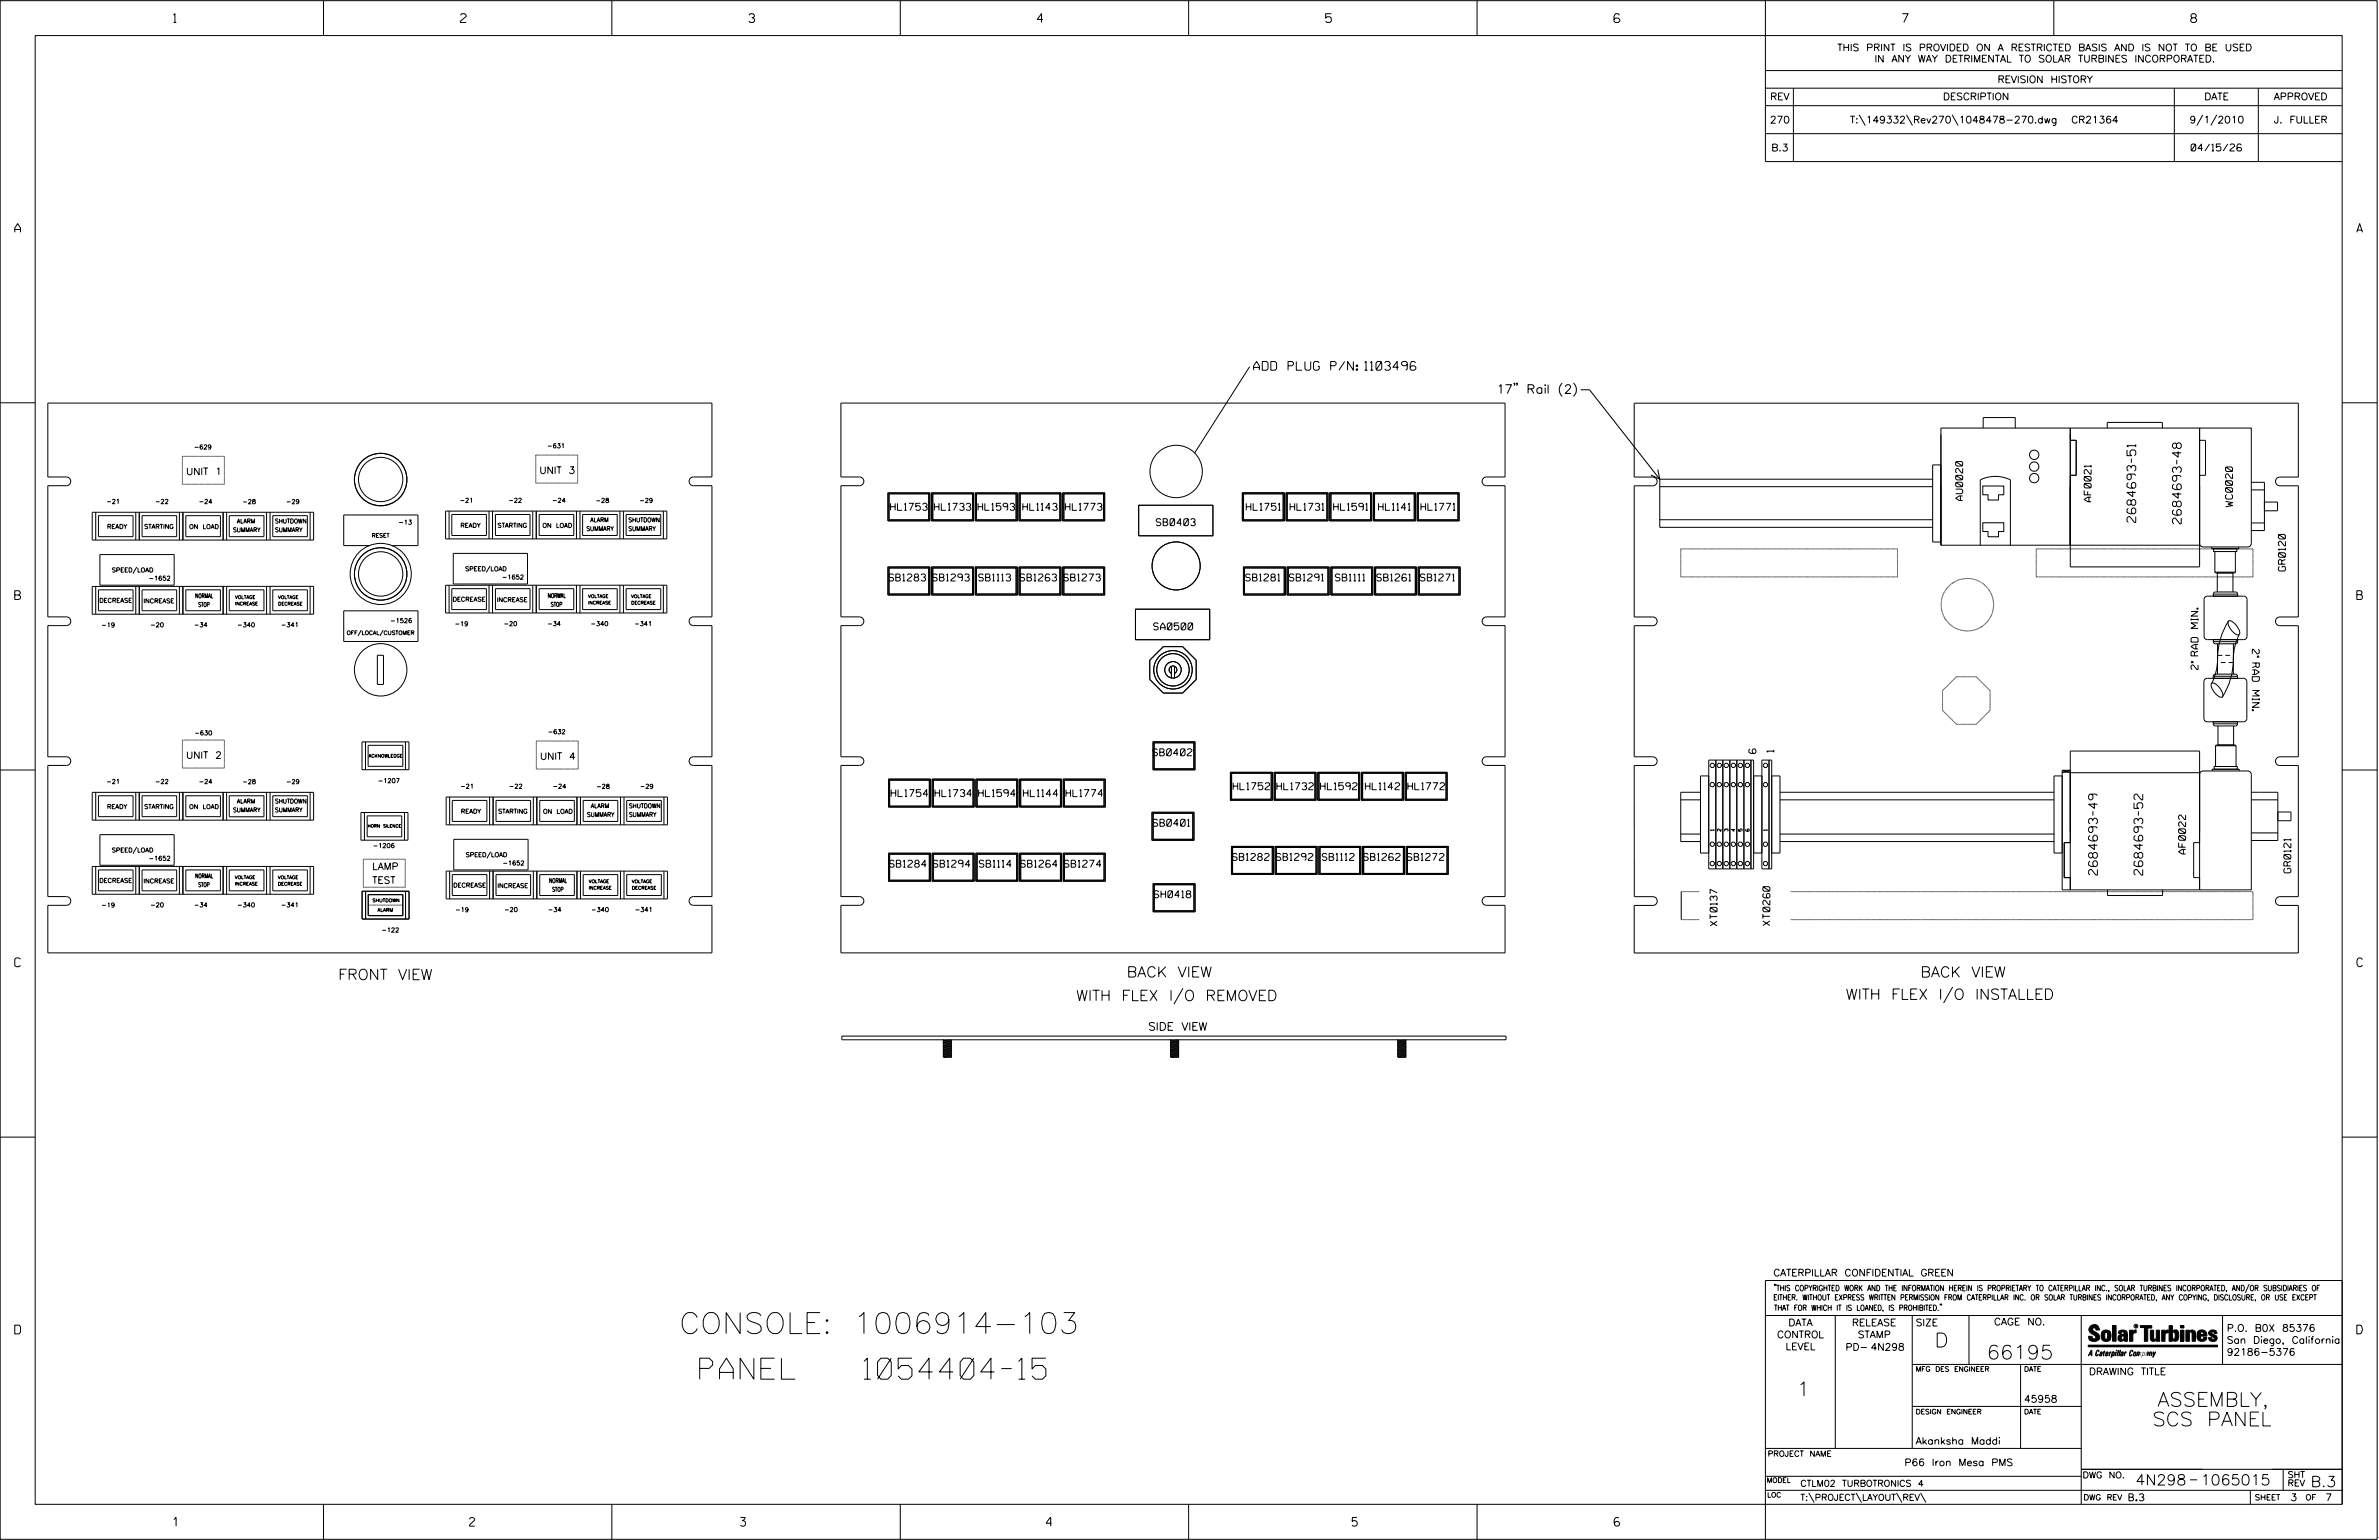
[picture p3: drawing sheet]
<svg xmlns="http://www.w3.org/2000/svg" width="864mm" height="559mm" viewBox="0 0 864 559" stroke-linecap="round" stroke-linejoin="round" font-family="sans-serif">
<defs><g id="words">
<g font-size="7.6">
<text x="246.6" y="483.9">CONSOLE: 1006914-103</text>
<text x="254" y="500.4">PANEL</text>
<text x="311.9" y="500.4">1054404-15</text>
</g>
<g font-size="5.1">
<text x="702.3" y="488.8">D</text>
<text x="721.2" y="493.2">66195</text>
<text x="652.2" y="506.5">1</text>
<text x="783.2" y="510.3">ASSEMBLY,</text>
<text x="781.4" y="517.4">SCS PANEL</text>
</g>
<g font-size="3.8">
<text x="122.8" y="355.5">FRONT VIEW</text>
<text x="409" y="354.6">BACK VIEW</text>
<text x="697.2" y="354.6">BACK VIEW</text>
<text x="390.6" y="363.1">WITH FLEX I/O REMOVED</text>
<text x="670" y="362.7">WITH FLEX I/O INSTALLED</text>
<text x="775.2" y="538.9">4N298</text>
<text x="798.8" y="538.9">1065015</text>
<text x="838.8" y="539.5">B.3</text>
</g>
<g font-size="3.2">
<text x="63" y="8.2">1</text>
<text x="167.2" y="8.2">2</text>
<text x="271.8" y="8.2">3</text>
<text x="376.5" y="8.2">4</text>
<text x="481.2" y="8.2">5</text>
<text x="690.6" y="8.2">7</text>
<text x="795.3" y="8.2">8</text>
<text x="5.4" y="84.3">A</text>
<text x="855.5" y="84.3">A</text>
<text x="455.1" y="134.3">ADD PLUG P/N: 1103496</text>
<text x="544.1" y="142.8">17&quot; Rail (2)</text>
<text x="775.3" y="189.5" transform="rotate(-90 775.3 189.5)">2684693-51</text>
<text x="791.8" y="190.1" transform="rotate(-90 791.8 190.1)">2684693-48</text>
<text x="5.4" y="217.5">B</text>
<text x="855.6" y="217.5">B</text>
<text x="761.4" y="317.6" transform="rotate(-90 761.4 317.6)">2684693-49</text>
<text x="777.8" y="317.6" transform="rotate(-90 777.8 317.6)">2684693-52</text>
<text x="5.4" y="350.8">C</text>
<text x="855.6" y="350.8">C</text>
<text x="5.4" y="484">D</text>
<text x="855.6" y="484">D</text>
<text x="62.8" y="553.8">1</text>
<text x="170.4" y="553.8">2</text>
<text x="268.8" y="553.8">3</text>
<text x="379.8" y="553.8">4</text>
<text x="490.8" y="553.8">5</text>
<text x="585.9" y="553.8">6</text>
</g>
<text font-size="2.9" x="416.8" y="373.9">SIDE VIEW</text>
<g font-size="2.5">
<text x="666.9" y="18.5">THIS PRINT IS PROVIDED ON A RESTRICTED BASIS AND IS NOT TO BE USED</text>
<text x="680.5" y="22.6">IN ANY WAY DETRIMENTAL TO SOLAR TURBINES INCORPORATED.</text>
<text x="725.1" y="30">REVISION HISTORY</text>
<text x="642.6" y="36.3">REV</text>
<text x="705.3" y="36.3">DESCRIPTION</text>
<text x="800.2" y="36.3">DATE</text>
<text x="825.4" y="36.3">APPROVED</text>
<text x="642.5" y="44.7">270</text>
<text x="671.5" y="44.7">T:\149332\Rev270\1048478-270.dwg</text>
<text x="749.9" y="44.7">CR21364</text>
<text x="794.8" y="44.7">9/1/2010</text>
<text x="825.5" y="44.7">J. FULLER</text>
<text x="643" y="54.8">B.3</text>
<text x="795.4" y="54.8">04/15/26</text>
<text x="67.5" y="172.3">UNIT 1</text>
<text x="195.8" y="171.9">UNIT 3</text>
<text x="323.3" y="185.2">HL1753</text>
<text x="339.2" y="185.2">HL1733</text>
<text x="355" y="185.2">HL1593</text>
<text x="371.3" y="185.2">HL1143</text>
<text x="386.7" y="185.2">HL1773</text>
<text x="452.4" y="185.2">HL1751</text>
<text x="468.3" y="185.2">HL1731</text>
<text x="484.1" y="185.2">HL1591</text>
<text x="500.4" y="185.2">HL1141</text>
<text x="515.8" y="185.2">HL1771</text>
<text x="712.5" y="181.6" transform="rotate(-90 712.5 181.6)">AU0020</text>
<text x="759.1" y="182.1" transform="rotate(-90 759.1 182.1)">AF0021</text>
<text x="810.4" y="183.9" transform="rotate(-90 810.4 183.9)">WC0020</text>
<text x="419.7" y="190.8">SB0403</text>
<text x="829.6" y="207.2" transform="rotate(-90 829.6 207.2)">GR0120</text>
<text x="322.7" y="210.8">SB1283</text>
<text x="338.6" y="210.8">SB1293</text>
<text x="355.3" y="210.8">SB1113</text>
<text x="370.3" y="210.8">SB1263</text>
<text x="386.2" y="210.8">SB1273</text>
<text x="452.2" y="210.8">SB1281</text>
<text x="468" y="210.8">SB1291</text>
<text x="484.8" y="210.8">SB1111</text>
<text x="499.8" y="210.8">SB1261</text>
<text x="515.6" y="210.8">SB1271</text>
<text x="418.8" y="228.6">SA0500</text>
<text x="817.6" y="235.6" transform="rotate(90 817.6 235.6)">2&quot; RAD MIN.</text>
<text x="797.9" y="243" transform="rotate(-90 797.9 243)">2&quot; RAD MIN.</text>
<text x="67.5" y="275.3">UNIT 2</text>
<text x="196" y="275.6">UNIT 4</text>
<text x="418.5" y="274.2">SB0402</text>
<text x="637.4" y="273.4" transform="rotate(-90 637.4 273.4)">6</text>
<text x="643.9" y="273" transform="rotate(-90 643.9 273)">1</text>
<text x="447.6" y="286.6">HL1752</text>
<text x="463.5" y="286.6">HL1732</text>
<text x="479.3" y="286.6">HL1592</text>
<text x="495.6" y="286.6">HL1142</text>
<text x="511.1" y="286.6">HL1772</text>
<text x="323.5" y="289.1">HL1754</text>
<text x="339.4" y="289.1">HL1734</text>
<text x="355.2" y="289.1">HL1594</text>
<text x="371.5" y="289.1">HL1144</text>
<text x="387" y="289.1">HL1774</text>
<text x="418.6" y="299.8">SB0401</text>
<text x="793.4" y="309.9" transform="rotate(-90 793.4 309.9)">AF0022</text>
<text x="135.1" y="315.6">LAMP</text>
<text x="322.9" y="314.7">SB1284</text>
<text x="338.8" y="314.7">SB1294</text>
<text x="355.5" y="314.7">SB1114</text>
<text x="370.5" y="314.7">SB1264</text>
<text x="386.4" y="314.7">SB1274</text>
<text x="447.4" y="312.2">SB1282</text>
<text x="463.3" y="312.2">SB1292</text>
<text x="480" y="312.2">SB1112</text>
<text x="495" y="312.2">SB1262</text>
<text x="510.9" y="312.2">SB1272</text>
<text x="831.6" y="316.7" transform="rotate(-90 831.6 316.7)">GR0121</text>
<text x="135.1" y="320.6">TEST</text>
<text x="419" y="325.7">SH0418</text>
<text x="623.3" y="335.9" transform="rotate(-90 623.3 335.9)">XT0137</text>
<text x="642.5" y="335.8" transform="rotate(-90 642.5 335.8)">XT0260</text>
<text x="643.8" y="463">CATERPILLAR CONFIDENTIAL GREEN</text>
<text x="645.1" y="485.5">CONTROL</text>
<text x="649.2" y="481.1">DATA</text>
<text x="672.3" y="481.1">RELEASE</text>
<text x="674.4" y="485.5">STAMP</text>
<text x="695.4" y="481.1">SIZE</text>
<text x="723.8" y="480.8">CAGE NO.</text>
<text x="808.4" y="483.1">P.O. B0X 85376</text>
<text x="648.2" y="489.8">LEVEL</text>
<text x="669.9" y="490">PD- 4N298</text>
<text x="808.4" y="487.5">San Diego, California</text>
<text x="808.4" y="491.8">92186-5376</text>
<text x="758.3" y="498.9">DRAWING TITLE</text>
<text x="734.8" y="508.9">45958</text>
<text x="695.4" y="524.1">Akanksha Maddi</text>
<text x="691.4" y="531.9">P66 Iron Mesa PMS</text>
<text x="772.8" y="544.6">B.3</text>
<text x="831.4" y="544.6">3</text>
<text x="844.1" y="544.6">7</text>
</g>
<g font-size="2.3">
<text x="653.5" y="539.4">CTLM02 TURBOTRONICS 4</text>
<text x="756" y="536.3">DWG NO.</text>
<text x="830.4" y="539.3">REV</text>
<text x="830.4" y="536.2">SHT</text>
<text x="653.5" y="544.5">T:\PROJECT\LAYOUT\REV\</text>
</g>
<g font-size="2">
<text x="643.8" y="468.4">&quot;THIS COPYRIGHTED WORK AND THE INFORMATION HEREIN IS PROPRIETARY TO CATERPILLAR INC., SOLAR TURBINES INCORPORATED, AND/OR SUBSIDIARIES OF</text>
<text x="643.8" y="471.8">EITHER. WITHOUT EXPRESS WRITTEN PERMISSION FROM CATERPILLAR INC. OR SOLAR TURBINES INCORPORATED, ANY COPYING, DISCLOSURE, OR USE EXCEPT</text>
<text x="644" y="475.6">THAT FOR WHICH IT IS LOANED, IS PROHIBITED.&quot;</text>
<text x="641.7" y="528.5">PROJECT NAME</text>
<text x="756.3" y="544.3">DWG REV</text>
<text x="818.5" y="544.3">SHEET</text>
<text x="836.9" y="544.3">OF</text>
</g>
<g font-size="1.8">
<text x="695.4" y="497.6">MFG DES ENGINEER</text>
<text x="734.8" y="497.6">DATE</text>
<text x="695.4" y="513.1">DESIGN ENGINEER</text>
<text x="734.8" y="513.1">DATE</text>
<text x="641.3" y="538">MODEL</text>
<text x="641.5" y="543.3">LOC</text>
</g>
<g font-size="1.6">
<text x="70.4" y="163">-629</text>
<text x="198.6" y="162.6">-631</text>
<text x="38.6" y="182.8">-21</text>
<text x="56.3" y="182.8">-22</text>
<text x="72.1" y="182.8">-24</text>
<text x="87.9" y="182.8">-28</text>
<text x="103.8" y="182.8">-29</text>
<text x="166.9" y="182.3">-21</text>
<text x="184.5" y="182.3">-22</text>
<text x="200.4" y="182.3">-24</text>
<text x="216.2" y="182.4">-28</text>
<text x="232.1" y="182.4">-29</text>
<text x="38.9" y="191.9">READY</text>
<text x="52.3" y="191.9">STARTING</text>
<text x="68.6" y="191.9">ON LOAD</text>
<text x="85.1" y="189.9">ALARM</text>
<text x="99.8" y="189.9">SHUTDOWN</text>
<text x="144.6" y="190.3">-13</text>
<text x="167.1" y="191.4">READY</text>
<text x="180.6" y="191.4">STARTING</text>
<text x="196.9" y="191.4">ON LOAD</text>
<text x="213.3" y="189.5">ALARM</text>
<text x="228.1" y="189.4">SHUTDOWN</text>
<text x="84.6" y="193">SUMMARY</text>
<text x="99.8" y="193">SUMMARY</text>
<text x="212.8" y="192.6">SUMMARY</text>
<text x="228.1" y="192.6">SUMMARY</text>
<text x="40.6" y="207.6">SPEED/LOAD</text>
<text x="168.8" y="207.2">SPEED/LOAD</text>
<text x="53.9" y="210.6">-1652</text>
<text x="182.2" y="210.2">-1652</text>
<text x="36" y="218.7">DECREASE</text>
<text x="52.1" y="218.8">INCREASE</text>
<text x="70.8" y="217">NORMAL</text>
<text x="71.3" y="220.2">STOP</text>
<text x="164.3" y="218.2">DECREASE</text>
<text x="180.4" y="218.4">INCREASE</text>
<text x="198.8" y="216.9">NORMAL</text>
<text x="199.3" y="220.1">STOP</text>
<text x="36.8" y="227.6">-19</text>
<text x="54.5" y="227.5">-20</text>
<text x="70.4" y="227.5">-34</text>
<text x="86.1" y="227.5">-340</text>
<text x="102" y="227.5">-341</text>
<text x="141.6" y="226">-1526</text>
<text x="165" y="227.1">-19</text>
<text x="182.8" y="227.1">-20</text>
<text x="198.7" y="227.1">-34</text>
<text x="214.4" y="227.1">-340</text>
<text x="230.2" y="227.1">-341</text>
<text x="70.6" y="266.7">-630</text>
<text x="198.8" y="266.3">-632</text>
<text x="38.6" y="284.4">-21</text>
<text x="56.3" y="284.4">-22</text>
<text x="72.1" y="284.4">-24</text>
<text x="87.9" y="284.4">-28</text>
<text x="103.8" y="284.4">-29</text>
<text x="137.1" y="284.1">-1207</text>
<text x="167.1" y="286.1">-21</text>
<text x="184.7" y="286.1">-22</text>
<text x="200.6" y="286.1">-24</text>
<text x="216.4" y="286.1">-28</text>
<text x="232.3" y="286.1">-29</text>
<text x="38.9" y="293.5">READY</text>
<text x="52.3" y="293.5">STARTING</text>
<text x="68.6" y="293.5">ON LOAD</text>
<text x="85.1" y="291.5">ALARM</text>
<text x="99.8" y="291.5">SHUTDOWN</text>
<text x="213.5" y="293.2">ALARM</text>
<text x="228.3" y="293.2">SHUTDOWN</text>
<text x="84.6" y="294.7">SUMMARY</text>
<text x="99.8" y="294.7">SUMMARY</text>
<text x="167.3" y="295.2">READY</text>
<text x="180.8" y="295.2">STARTING</text>
<text x="197.1" y="295.2">ON LOAD</text>
<text x="213" y="296.4">SUMMARY</text>
<text x="228.3" y="296.4">SUMMARY</text>
<text x="40.6" y="309.2">SPEED/LOAD</text>
<text x="135.3" y="307.6">-1206</text>
<text x="169" y="310.9">SPEED/LOAD</text>
<text x="53.9" y="312.2">-1652</text>
<text x="182.4" y="313.9">-1652</text>
<text x="36" y="320.3">DECREASE</text>
<text x="52.1" y="320.5">INCREASE</text>
<text x="70.8" y="318.6">NORMAL</text>
<text x="71.3" y="321.8">STOP</text>
<text x="164.5" y="322">DECREASE</text>
<text x="180.6" y="322.2">INCREASE</text>
<text x="199.3" y="320.3">NORMAL</text>
<text x="199.8" y="323.5">STOP</text>
<text x="36.8" y="329.2">-19</text>
<text x="54.5" y="329.1">-20</text>
<text x="70.4" y="329.1">-34</text>
<text x="86.1" y="329.1">-340</text>
<text x="102" y="329.1">-341</text>
<text x="165.2" y="330.9">-19</text>
<text x="183" y="330.8">-20</text>
<text x="198.9" y="330.8">-34</text>
<text x="214.6" y="330.8">-340</text>
<text x="230.4" y="330.8">-341</text>
<text x="138.4" y="338.2">-122</text>
</g>
<g font-size="1.4">
<text x="135" y="195">RESET</text>
<text x="125.9" y="230.3">OFF/LOCAL/CUSTOMER</text>
</g>
<g font-size="1.3">
<text x="622.2" y="301.4" transform="rotate(-90 622.2 301.4)">1</text>
<text x="624.8" y="301.6" transform="rotate(-90 624.8 301.6)">2</text>
<text x="627.3" y="301.6" transform="rotate(-90 627.3 301.6)">3</text>
<text x="629.9" y="301.6" transform="rotate(-90 629.9 301.6)">4</text>
<text x="632.4" y="301.6" transform="rotate(-90 632.4 301.6)">5</text>
<text x="635" y="301.6" transform="rotate(-90 635 301.6)">6</text>
<text x="641.5" y="301.4" transform="rotate(-90 641.5 301.4)">1</text>
</g>
<g font-size="1.2">
<text x="85.3" y="219.6">INCREASE</text>
<text x="85.3" y="217.3">VOLTAGE</text>
<text x="101" y="219.7">DECREASE</text>
<text x="101" y="217.3">VOLTAGE</text>
<text x="213.5" y="219.3">INCREASE</text>
<text x="213.5" y="216.9">VOLTAGE</text>
<text x="229.1" y="219.3">DECREASE</text>
<text x="229.1" y="216.9">VOLTAGE</text>
<text x="133.8" y="274.9">ACKNOWLEDGE</text>
<text x="85.3" y="321.3">INCREASE</text>
<text x="85.3" y="318.9">VOLTAGE</text>
<text x="100.9" y="321.3">DECREASE</text>
<text x="100.9" y="318.9">VOLTAGE</text>
<text x="213.7" y="322.8">INCREASE</text>
<text x="213.7" y="320.4">VOLTAGE</text>
<text x="229.4" y="322.8">DECREASE</text>
<text x="229.4" y="320.4">VOLTAGE</text>
<text x="135.2" y="327.3">SHUTDOWN</text>
<text x="137" y="330.8">ALARM</text>
</g>
<text font-size="1.1" x="133.4" y="300.2">HORN SILENCE</text>
<text font-size=".9" x="775.1" y="481.7">R</text>
</g></defs>
<g fill="none" stroke="#000" stroke-width=".36">
<path d="M.1 .2h862.8v558.4h-862.8zM12.8 12.9h837.4v533h-837.4zM117.4 .2v12.7M222.1 .2v12.7M326.8 .2v12.7M431.5 .2v12.7M536.2 .2v12.7M587.9 5.5l-.5-.5h-1l-.5 1v1.7l.5 .4h1l.6-.4v-.6l-.6-.5h-1l-.5 .5M640.9 .2v58.4h209.3M745.6 .2v12.7M640.9 25.6h209.3M640.9 32h209.3"/>
<path d="M640.9 38.3h209.3M651 32v26.6M789.3 32v26.6M819.8 32v26.6M640.9 48.5h209.3M674.9 41.7l2.2 3.8M692.1 41.7l2.1 3.8M708.6 41.7l2.2 3.8M799.6 41.7l-2.1 3.8M804.7 41.7l-2.2 3.8M453.6 133l-19.9 31.4M.1 146.2h12.7"/>
<path d="M17.4 146.3h241v26.8h-6.7a1.59 1.59 0 0 0-1.5 1.6 1.59 1.59 0 0 0 1.5 1.5h6.7v47.6h-6.7a1.59 1.59 0 0 0-1.5 1.6 1.59 1.59 0 0 0 1.5 1.6h6.7v47.6h-6.7a1.57 1.57 0 0 0-1.5 1.6 1.57 1.57 0 0 0 1.5 1.5h6.7v47.6h-6.7a1.59 1.59 0 0 0-1.5 1.6 1.59 1.59 0 0 0 1.5 1.6h6.7v17.3h-241v-17.3h6.7a1.59 1.59 0 0 0 1.6-1.6 1.59 1.59 0 0 0-1.6-1.6h-6.7v-47.6h6.7a1.57 1.57 0 0 0 1.6-1.5 1.57 1.57 0 0 0-1.6-1.6h-6.7v-47.6h6.7a1.59 1.59 0 0 0 1.6-1.6 1.59 1.59 0 0 0-1.6-1.6h-6.7v-47.6h6.7a1.59 1.59 0 0 0 1.6-1.5 1.59 1.59 0 0 0-1.6-1.6h-6.7zM305.3 146.3h241v26.8h-6.7a1.59 1.59 0 0 0-1.6 1.6 1.59 1.59 0 0 0 1.6 1.5h6.7v47.6h-6.7a1.59 1.59 0 0 0-1.6 1.6 1.59 1.59 0 0 0 1.6 1.6h6.7v47.6h-6.7a1.57 1.57 0 0 0-1.6 1.6 1.57 1.57 0 0 0 1.6 1.5h6.7v47.6h-6.7a1.59 1.59 0 0 0-1.6 1.6 1.59 1.59 0 0 0 1.6 1.6h6.7v17.3h-241v-17.3h6.7a1.59 1.59 0 0 0 1.6-1.6 1.59 1.59 0 0 0-1.6-1.6h-6.7v-47.6h6.7a1.57 1.57 0 0 0 1.6-1.5 1.57 1.57 0 0 0-1.6-1.6h-6.7v-47.6h6.7a1.59 1.59 0 0 0 1.6-1.6 1.59 1.59 0 0 0-1.6-1.6h-6.7v-47.6h6.7a1.59 1.59 0 0 0 1.6-1.5 1.59 1.59 0 0 0-1.6-1.6h-6.7zM593.2 146.3h241.1v26.8h-6.7a1.59 1.59 0 0 0-1.6 1.6 1.59 1.59 0 0 0 1.6 1.6h6.7v47.6h-6.7a1.59 1.59 0 0 0-1.6 1.6 1.59 1.59 0 0 0 1.6 1.5h6.7v47.6h-6.7a1.59 1.59 0 0 0-1.6 1.6 1.59 1.59 0 0 0 1.6 1.6h6.7v47.6h-6.7a1.59 1.59 0 0 0-1.6 1.6 1.59 1.59 0 0 0 1.6 1.5h6.7v17.3h-241.1v-17.3h6.8a1.59 1.59 0 0 0 1.6-1.5 1.59 1.59 0 0 0-1.6-1.6h-6.7l-.1-47.6h6.8a1.59 1.59 0 0 0 1.6-1.6 1.59 1.59 0 0 0-1.6-1.6h-6.8v-47.6h6.8a1.59 1.59 0 0 0 1.6-1.5 1.59 1.59 0 0 0-1.6-1.6h-6.8v-47.6h6.8a1.59 1.59 0 0 0 1.6-1.6 1.59 1.59 0 0 0-1.6-1.6h-6.8zM719.9 155.3v-3.8h11.7v3.8M751.5 155.3v50.4h47v-50.4h-93.9v42.5h93.9M751.5 159.8h2.2v12.7h-2.2M765 155.3v-2h20v2M798.5 159.8h2.1v12.7h-2.1M798.5 155.3h18.7v41.9l-.2 .8-.6 .4-16.7 .1-.7-.3-.5-.6zM850.2 146.2h12.7M66.2 165.6h15.3v10.1h-15.3zM81.4 165.7h.1"/>
<path d="M81.4 166h.1M81.4 166.2h.1M81.4 166.4h.1M81.4 166.5h.1M81.4 166.9h.1M81.4 167h.1M81.4 167.2h.1M81.4 167.5h.1M81.4 167.7h.1M81.4 167.9h.1M81.4 168.2h.1M81.4 168.4h.1"/>
<path d="M81.4 168.5v.1M81.4 169.1h.1M81.4 169.2h.1M81.4 169.4h.1M81.4 169.7h.1M81.4 169.9h.1M81.4 170.1h.1M81.4 170.4h.1M81.4 170.6h.1M81.4 170.7h.1M81.4 171.1h.1M81.4 171.2h.1"/>
<path d="M81.4 171.4h.1M81.4 171.6h.1M81.4 171.9h.1M81.4 172.1h.1M81.4 172.2v.1M81.4 172.6h.1M81.4 172.8h.1M81.4 172.9h.1M81.4 173.3h.1M81.4 173.4h.1M81.4 173.6h.1M81.4 173.9h.1"/>
<path d="M81.4 174.1h.1M81.4 174.3h.1M81.4 174.4h.1M81.4 174.8h.1M81.4 174.9h.1M81.4 175.1h.1M81.4 175.4v.1M81.4 175.6h.1M194.5 165.1h15.2v10.2h-15.2zM322.3 178.9h15.2v10.1h-15.2zM322.7 179.2h14.4v9.4h-14.4zM338.2 178.9h15.2v10.1h-15.2z"/>
<path d="M338.6 179.2h14.4v9.4h-14.4zM354 178.9h15.3v10.1h-15.3zM354.5 179.2h14.4v9.4h-14.4zM369.9 178.9h15.2v10.1h-15.2zM370.3 179.2h14.4v9.4h-14.4zM385.8 178.9h15.2v10.1h-15.2zM386.2 179.2h14.4v9.4h-14.4zM451 178.8h15.2v10.2h-15.2zM451.4 179.2h14.4v9.4h-14.4zM466.9 178.8h15.2v10.2h-15.2zM467.3 179.2h14.4v9.4h-14.4zM482.7 178.8h15.2v10.2h-15.2z"/>
<path d="M483.1 179.2h14.4v9.4h-14.4zM498.6 178.8h15.2v10.2h-15.2zM499 179.2h14.4v9.4h-14.4zM514.5 178.8h15.2v10.2h-15.2zM514.8 179.2h14.5v9.4h-14.5zM602.5 176.6h99.1M701.6 173.9h-99.1v17.4h99.1M704.6 168.7h-3v28h3M719.8 176.4h7.6v3.1h-1.9v1.9h-3.8v-1.9h-1.9zM817.2 177.8h4.8M817.2 175h4.8v17.5h-4.8M33.5 185.9h80.3v10.1h-80.3z"/>
<path d="M34.7 185.9v10.1M35.7 187.1h12.6v7.6h-12.6zM49.3 185.9v10.1M50.6 185.9v10.1M51.6 187.1h12.5v7.6h-12.5zM65.1 185.9v10.1M66.4 185.9v10.1M67.5 187.1h12.5v7.6h-12.5zM81 185.9v10.1M82.3 185.9v10.1M83.2 187.1h12.6v7.6h-12.6zM96.8 185.9v10.1"/>
<path d="M98 185.9v10.1M99 187.1h12.6v7.6h-12.6zM112.6 185.9v10.1M134.1 198h-9.3v-11.1h26.9v11.1h-9.4M161.7 185.5h80.4v10h-80.4zM163 185.5v10M164 186.7h12.6v7.6h-12.6zM177.5 185.5v10M178.8 185.5v10M179.8 186.7h12.6v7.6h-12.6zM193.4 185.5v10M194.7 185.5v10"/>
<path d="M195.7 186.7h12.6v7.6h-12.6zM209.3 185.5v10M210.5 185.5v10M211.5 186.7h12.5v7.6h-12.5zM225 185.5v10M226.3 185.5v10M227.3 186.7h12.6v7.6h-12.6zM240.8 185.5v10M413.3 183.3h27v11.1h-27zM602.5 188.6h99.1M610.1 199.2h78.7v10.1h-78.7zM718.9 197.8v-23.7a12.4 12.4 0 0 1 10.9 0v23.7"/>
<path d="M719.8 189.7h7.6v3.2h-1.9v1.9h-3.8v-1.9h-1.9zM739.2 199.2h78.6v10.1h-78.6zM802.9 198.5v.6h9.8v-.6M803.6 199.1h8.4v1h-8.4zM817.2 189.8h4.8M822 182.2h4.8v3.1h-4.8M33.5 212.8h80.3v10l-80.3 .1zM34.7 212.8v10.1M35.7 214h12.6v7.6h-12.6zM36.3 201.2h26.9v11.1h-26.9zM49.3 212.8v10.1M49.6 205.7l-1.3 2.4"/>
<path d="M50.6 212.8v10.1M51.6 214h12.5v7.6h-12.5zM65.1 212.8v10.1M66.4 212.8v10.1M67.5 214h12.5v7.6h-12.5zM81 212.8v10.1M82.3 212.8v10.1M83.2 214h12.6v7.6h-12.6zM96.8 212.8v10.1M98 212.8v10.1M99 214h12.6v7.6h-12.6zM112.6 212.8v10.1"/>
<path d="M161.7 212.4l80.4-.1v10.1h-80.4zM163 212.4v10M164 213.6h12.6v7.6h-12.6zM164.5 200.8h27v11.1h-27zM177.5 212.4v10M177.9 205.3l-1.4 2.4M178.8 212.4v10M179.8 213.6h12.6v7.6h-12.6zM193.4 212.4v10M194.7 212.4v10M195.7 213.6h12.6v7.6h-12.6zM209.3 212.4v10.1"/>
<path d="M210.5 212.4v10.1M211.5 213.6h12.5v7.6h-12.5zM225 212.4v10.1M226.3 212.4v10M227.3 213.6h12.6v7.6h-12.6zM240.8 212.4v10M322.3 205.7h15.2v10.2h-15.2zM322.7 206.1h14.4v9.4h-14.4zM338.2 205.7h15.2v10.2h-15.2zM338.6 206.1h14.4v9.4h-14.4zM354 205.7h15.3v10.2h-15.3zM354.5 206.1h14.4v9.4h-14.4z"/>
<path d="M369.9 205.7h15.2v10.2h-15.2zM370.3 206.1h14.4v9.4h-14.4zM385.8 205.7h15.2v10.2h-15.2zM386.2 206.1h14.4v9.4h-14.4zM451.4 205.7h15.2v10.2h-15.2zM451.8 206.1h14.4v9.4h-14.4zM467.2 205.7h15.3v10.2h-15.3zM467.6 206.1h14.5v9.4h-14.5zM483.1 205.7h15.2v10.2h-15.2zM483.5 206.1h14.4v9.4h-14.4zM499 205.7h15.2v10.2h-15.2zM499.4 206.1h14.4v9.4h-14.4z"/>
<path d="M514.8 205.7h15.2v10.2h-15.2zM515.2 206.1h14.4v9.4h-14.4zM704.6 219.3v.1M704.6 219.8l.1 .1M704.6 219v.2M704.6 219.4v.3M704.6 219.4h.1M704.6 219.6h.1M704.6 219.2h.1M704.7 219.9h.1M704.7 218.9h.1M704.7 218.9v.1"/>
<path d="M704.7 218.6v.1M704.7 218.8v.1M704.7 219.9v.1M704.7 218.7h.1M704.7 218.5v.1M704.7 218.3v.2M704.7 218.2h.1M704.7 218.1v.1M704.7 218v.1M704.8 217.9h.1M704.8 217.8h.1M704.8 217.9l-.1 .1"/>
<path d="M704.8 217.7h.1M704.8 217.6v.1M704.8 217.6h.1M704.8 217.4h.1M704.8 217.4v.1M704.9 217.3h.1M704.9 217.2h.1M704.9 217.1v.1M704.9 217.1h.1M705 216.9h.1M705 216.9v.1M705 216.8v.1"/>
<path d="M705 216.7h.1M705.1 216.5v.2M705.1 216.4h.1M705.2 216.3l-.1 .1M705.2 216.3h.1M705.2 216.1v.1M705.2 216.1h.1M705.4 215.8h.1M705.4 215.7l-.1 .4M705.4 215.6v.1M705.5 215.5h.1M705.5 215.5l-.1 .1"/>
<path d="M705.6 215.3h.1M705.6 215.4h-.1M705.6 215.2v.1M705.7 215.2h-.1M705.8 214.9l-.1 .3M705.8 214.9h.1M705.9 214.8h-.1M705.9 214.7h.1M705.9 214.6v.1M706 214.6h.1M706 214.5v.1M706.1 214.4v.1"/>
<path d="M706.1 214.3v.1M706.1 214.3h.1M706.2 214.2v.1M706.2 214.2h.1M706.3 214.1h.1M706.3 214h.1M706.4 213.9v.1M706.4 213.9h.1M706.5 213.8l-.1 .1M706.5 213.7h.1M706.6 213.6l-.1 .1M706.6 213.6h.1"/>
<path d="M706.7 213.5l-.1 .1M706.8 213.4v.1M706.8 213.4h.1M706.9 213.2h.1M707 213.1h.1M707.2 213h.1M707.2 212.9l-.3 .4M707.3 212.9h.1M707.5 212.6l-.2 .2M707.8 212.4h.1M707.9 212.3h.1M708 212.2l-.5 .4"/>
<path d="M708 212.2h.1M708.1 212.1h.1M708.4 211.9l-.2 .1M708.4 211.8v.1M708.5 211.8h-.1M708.5 211.7v.1M708.7 211.7h-.1M708.7 211.6v.1M708.9 211.5h.1M708.9 211.5l-.2 .1M709.2 211.3h.1M709.2 211.3l-.2 .2"/>
<path d="M709.4 211.2l-.1 .1M709.4 211.2h.1M709.5 211.1l-.1 .1M709.5 211.1h.1M709.6 211.1h.1M709.7 211h.1M709.8 211h-.1M709.8 211h.1M710 210.9h.1M710 210.9h-.1M710.1 210.8l-.1 .1M710.1 210.8h.1"/>
<path d="M710.3 210.7h.1M710.6 210.6l-.4 .2M710.6 210.6h.1M710.7 210.6h-.1M710.8 210.5h-.1M710.9 210.5h-.1M711 210.4l-.1 .1M711.1 210.4h.1M711.2 210.4h-.1M711.2 210.4h.1M711.3 210.3v.1M711.4 210.3h.1"/>
<path d="M711.7 210.3h-.3M711.7 210.2h.1M711.9 210.2h.1M712 210.1l-.1 .1M712 210.2h.1M712.2 210.1h-.1M712.2 210.1h.1M712.5 210l-.3 .1M712.5 210.1h.1M712.6 210h.1M712.7 210h.1M712.9 210h.1"/>
<path d="M713 210h-.1M713 210h.1M713.5 209.9l-.4 .1M713.5 209.9h.1M713.6 209.9h.1M713.7 209.9h.1M713.8 209.9h-.1M713.8 209.9h.2M714 209.9h.1M714.1 209.9h.1M714.2 209.9h.6M714.7 209.9h.1"/>
<path d="M714.9 209.9h.1M715 210h.1M715.1 210h.2M715.4 210h.1M715.4 210h.3M715.7 210h.1M715.8 210h.1M715.9 210.1h.3M716 210.1h.1M716.2 210.1h.1M716.4 210.2h.1M716.5 210.2h.1"/>
<path d="M716.6 210.2l.1 .1M716.7 210.3h.1M716.8 210.3h.1M716.9 210.3h.1M717 210.3v.1M717.1 210.4h.2M717.3 210.5h.1M717.4 210.5h.1M717.5 210.5h.1M717.5 210.5l.1 .1M717.6 210.6h.1M717.7 210.6h.1"/>
<path d="M717.8 210.6h.1M717.8 210.6l.1 .1M717.9 210.7h.1M718 210.7h.1M718.1 210.8h.1M718.1 210.8l.3 .1M718.4 210.9h.1M718.4 210.9l.1 .1M718.6 211h.1M718.6 211l.1 .1M718.7 211.1h.1M718.9 211.1v.1"/>
<path d="M718.9 211.2h.1M719 211.2h.1M719 211.2l.1 .1M719.1 211.3h.1M719.2 211.3v.1M719.3 211.4h.1M719.3 211.4l.1 .1M719.4 211.5h.1M719.5 211.5v.1M719.6 211.6h.1M719.6 211.6l.1 .1M719.7 211.7h.1"/>
<path d="M719.7 211.7l.1 .1M719.8 211.8h.1M719.9 211.8l.2 .2M720 211.9h.1M720.1 212h.1M720.1 212l.1 .1M720.2 212.1h.1M720.3 212.1v.1M720.4 212.2l.2 .2M720.6 212.4h.1M720.7 212.4l.2 .3M720.9 212.7v.1"/>
<path d="M721 212.8h.1M721 212.8l.1 .1M721.1 212.9h.1M721.1 212.9l.1 .1M721.2 213h.1M721.2 213l.1 .1M721.3 213.2h.1M721.4 213.2v.1M721.4 213.3h.1M721.5 213.3v.1M721.5 213.4l.1 .1M721.6 213.5h.1"/>
<path d="M721.7 213.6l.3 .5M721.8 213.8h.1M721.9 214h.1M722 214.1h.1M722.1 214.1l.1 .2M722.2 214.3v.1M722.2 214.4l.2 .2M722.4 214.7h.1M722.4 214.7l.1 .2M722.5 214.8h.1M722.6 214.9v.2M722.6 215.1h.1"/>
<path d="M722.7 215.1v.1M722.7 215.2v.1M722.7 215.3l.1 .1M722.8 215.4v.1M722.9 215.5v.1M722.9 215.6v.1M722.9 215.7h.1M722.9 215.7l.1 .1M723 215.9v.1M723 215.9h.1M723 216h.1M723.1 216v.1"/>
<path d="M723.1 216.2h.1M723.1 216.2l.1 .1M723.2 216.3l.1 .3M723.3 216.6v.1M723.3 216.7v.1M723.3 216.8h.1M723.3 216.9h.1M723.4 217h.1M723.4 217v.1M723.4 217.1h.1M723.4 217.2v.1M723.4 217.3h.1"/>
<path d="M723.4 217.3l.1 .1M723.5 217.5h.1M723.5 217.5v.3M723.5 217.6h.1M723.5 217.8h.1M723.5 217.8l.1 .5M723.6 218.3h.1M723.6 218.3v.2M723.6 218.5l.1 .1M723.6 218.6h.1M723.7 219v.6M723.7 220v.1"/>
<path d="M723.7 218.7v.2M723.7 218.8h.1M723.7 220h.1M723.7 219h.1M723.7 219.7v.2M800.6 216.6l.7-.3h13.2l1 .5 .2 .7v13.4l-.5 1-.7 .2h-13.2l-1-.5-.2-.7v-13.4zM803.5 215.6l.2-.6 .5-.2h7.4l.5 .2 .2 .6M803.5 215.6v.7h8.8v-.7M803.5 215.6h8.8M804 200.1v7.5h7.5v-7.5M804 207.6l.3 .3h6.9l.3-.3M804.9 214.8v-6.9h5.7v6.9"/>
<path d="M124.8 221.7h26.9v11.1h-26.9zM131.2 228.6l-1.3 2.2M137 237.8h2.2v10.6h-2.2zM139.1 228.6l-1.2 2.2M412.2 221.1h26.9v11h-26.9zM704.7 220.1h.1M704.7 220.3v.2M704.7 220.1v.1M704.7 220.2h.1M704.7 220.6v.1M704.7 220.6h.1M704.7 220.8v.1"/>
<path d="M704.7 220.9h.1M704.8 220.9l.1 .8M704.8 221.2h.1M704.9 221.8l.1 .1M704.9 221.7h.1M705 221.9h.1M705 221.9v.1M705 222v.1M705 222.1l.1 .2M705.1 222.4h.1M705.1 222.4l.1 .1M705.2 222.5h.1"/>
<path d="M705.2 222.6h.1M705.2 222.7h.1M705.2 222.7l.1 .1M705.3 222.9v.1M705.3 223h.1M705.3 223l.1 .1M705.4 223.2v.1M705.4 223.1v.1M705.5 223.3h.1M705.5 223.3v.1M705.5 223.5h.1M705.6 223.5v.1"/>
<path d="M705.6 223.7l.2 .2M705.6 223.6h.1M705.8 223.9h.1M705.8 223.9v.1M705.8 224.1h.1M705.9 224.1v.1M705.9 224.2l.1 .1M706 224.3v.1M706 224.4l.1 .1M706.1 224.5l.1 .1M706.2 224.6h.1M706.2 224.6l.1 .2"/>
<path d="M706.3 224.8l.3 .3M706.3 224.8h.1M706.5 225v.1M706.6 225.2h.1M706.6 225.2v.1M706.7 225.3h.1M706.7 225.4h.1M706.8 225.4v.1M706.8 225.5h.1M706.9 225.6h.1M706.9 225.6l.3 .3M707.2 226h.1"/>
<path d="M707.2 226l.5 .4M707.3 226.1h.1M707.6 226.3h.1M707.7 226.4h.1M707.7 226.4l.1 .1M707.8 226.6h.1M707.8 226.5v.1M708 226.6v.1M708 226.7h.1M708.1 226.8h.1M708.1 226.8l.2 .1M708.2 226.9h.1"/>
<path d="M708.3 227h.1M708.4 227l.2 .2M708.5 227v.1M708.6 227.2h.1M708.7 227.2v.1M708.8 227.3h.1M708.9 227.4h.1M709 227.4v.1M709.1 227.5l.2 .1M709.3 227.6h.1M709.4 227.6v.1M709.5 227.7h.1"/>
<path d="M709.5 227.7l.1 .1M709.6 227.8h.1M709.6 227.8l.5 .2M710.1 228l.1 .1M710.2 228.1h.1M710.2 228.1l.3 .1M710.5 228.2h.1M710.6 228.2v.1M710.7 228.3h.1M710.8 228.3h.1M710.9 228.4l.2 .1M711.2 228.5h.1"/>
<path d="M711.3 228.5h.1M711.3 228.5l.1 .1M711.5 228.6h.1M711.5 228.6h.3M711.8 228.6h.1M711.8 228.7h.1M712 228.7h.1M712.1 228.7h.1M712.2 228.7h.1M712.3 228.8h.1M712.3 228.8h.3M712.6 228.8h.1"/>
<path d="M712.6 228.8h.2M712.8 228.8h.1M713 228.9h.1M713 228.9h.2M713.3 228.9h.1M713.3 228.9h.3M713.5 228.9h.1M713.6 228.9h.1M713.7 228.9v.1M713.8 229h.1M714 228.9h.1M714.6 228.9l-.6 .1"/>
<path d="M714.7 228.9h.1M714.8 228.9h.1M715 228.9h.1M715.1 228.9h-.1M715.1 228.9h.2M715.3 228.9h.1M715.4 228.8l-.1 .1M715.5 228.9h.1M715.5 228.8h.1M715.8 228.8h-.2M715.8 228.8h.1M715.9 228.8h-.1"/>
<path d="M716 228.8h.1M716.1 228.7l-.1 .1M716.1 228.7h.1M716.2 228.7h.1M716.3 228.7h.1M716.5 228.7h.1M716.7 228.6l-.4 .1M716.8 228.6h.1M716.9 228.5l-.1 .1M716.9 228.5h.1M717.1 228.5h-.1M717.1 228.5h.1"/>
<path d="M717.4 228.4l-.3 .1M717.5 228.3l-.1 .1M717.6 228.3h.1M717.7 228.2l-.1 .1M717.7 228.2v.1M717.9 228.2h-.1M718 228.1h.1M718.5 227.9l-.6 .3M718.5 227.9h.1M718.6 227.8l-.1 .1M718.6 227.8h.1M718.8 227.7l-.1 .1"/>
<path d="M718.9 227.7h-.1M718.9 227.7h.1M719.1 227.6h-.1M719.2 227.5h-.1M719.2 227.5h.1M719.3 227.4h.1M719.3 227.4l-.1 .1M719.5 227.3l-.1 .1M719.5 227.3h.1M719.8 227.1l-.3 .2M719.9 227l-.1 .1M719.9 227h.1"/>
<path d="M720 226.9l-.1 .1M720.1 226.9h-.1M720.2 226.8h.1M720.3 226.7l-.2 .2M720.3 226.7h.1M720.4 226.6l-.1 .1M720.7 226.4l-.2 .2M720.7 226.3v.1M721 226l-.3 .3M721.1 225.9v.1M721.2 225.9h.1M721.4 225.7l-.2 .1"/>
<path d="M721.4 225.6h.1M721.5 225.5h.1M721.7 225.3l-.3 .3M721.7 225.2h.1M721.8 225.1l-.1 .1M721.9 225l-.1 .1M721.9 225h.1M722 224.9h-.1M722 224.8h.1M722.1 224.7l-.1 .1M722.1 224.7h.1M722.2 224.6h-.1"/>
<path d="M722.2 224.5v.1M722.2 224.4v.1M722.3 224.4h.1M722.3 224.3v.1M722.4 224.3h.1M722.4 224.2h.1M722.4 224.1h.1M722.5 224v.1M722.5 224h.1M722.6 223.9h-.1M722.6 223.8h.1M722.7 223.7l-.1 .1"/>
<path d="M722.7 223.7h.1M722.7 223.5h.1M722.7 223.6v.1M722.8 223.4h.1M722.8 223.4v.1M722.9 223.2h.1M722.9 223.1l-.1 .2M723 223.1h.1M723 223h.1M723 222.9h.1M723.1 222.8l-.1 .1M723.1 222.6v.2"/>
<path d="M723.1 222.6h.1M723.2 222.4h.1M723.2 222.5v.1M723.2 222.3v.1M723.2 222.3h.1M723.4 221.8l-.1 .4M723.4 221.8h.1M723.4 221.6v.2M723.4 221.5v.1M723.4 221.5h.1M723.5 221.3v.1M723.5 221.3h.1"/>
<path d="M723.5 221.2v.1M723.5 221.1v.1M723.5 221v.1M723.6 221h.1M723.6 220.8h.1M723.6 220.8l-.1 .1M723.6 220.7v.1M723.6 220.6h.1M723.7 220.2l-.1 .4M723.7 220.1h.1M803.5 232.8l.2 .6 .5 .2h7.4l.5-.2 .2-.6M803.5 232.8v-.7h8.8v.7"/>
<path d="M803.5 232.8h8.8M805 239a19.4 19.4 0 0 1-2.1 8.9M805 233.6v11M809 225.3a3.8 3.8 0 0 1 3.4 2.6 1.73 1.73 0 0 1 .2 2.5 5.3 5.3 0 0 1-3.8-4.9zM809 225.3a25.4 25.4 0 0 0-4 13.9M810.7 239.1v5.5M810.8 239a25.4 25.4 0 0 1-4.1 13.9M810.8 233.6v5.5M812.8 230.3a19.4 19.4 0 0 0-2.1 8.9M425.2 244.3a1.4 1.4 0 0 1-.5-2.1 1.4 1.4 0 0 1 2.2 0 1.4 1.4 0 0 1-.5 2.1M425.2 241.8v4.2M426.4 241.8v4.2"/>
<path d="M705.2 250.5h.1M705.4 250.4l-.2 .2v7.2l.5 .5M705.4 258h.1M705.4 250.3v.1M705.6 258.2h.1M705.6 250.2h.1M705.7 250l-.2 .3M705.8 258.3v.1M705.8 249.9v.1M705.8 258.4l.3 .3M705.9 249.8h.1M706.1 258.7l.1 .1"/>
<path d="M706.2 249.6h.1M706.2 258.8l1.8 1.8M706.3 249.5l-.5 .4M706.3 258.9h.1M706.4 249.4h-.1M706.5 249.2h.1M706.7 249.1l-.3 .2M706.9 259.5h.1M706.9 248.8h.1M707.1 248.6h.1M707.3 248.5l-.6 .6M707.3 259.9h.1"/>
<path d="M707.4 248.4l-.1 .1M707.5 248.2v.1M707.7 248l-.3 .4M707.8 247.9h.1M708 247.8l-.3 .2M708.1 247.7l-.1 .1M708.2 247.5h.1M708.4 247.3h.1M708.6 247.2l-.5 .5M708.8 246.9h.1M709.2 246.6h.1M709.4 246.3v.1"/>
<path d="M709.6 246.2l-1 1M709.8 246h.1M710 245.8l-.4 .3M710 245.8l.2-.2h7.2l.5 .5M710.1 245.6h.1M717.8 246h.1M717.9 246.2l1.3 1.2M718.5 246.7h.1M719.3 247.5h.1M719.4 247.5l1.2 1.3M719.5 247.7h.1M720.1 248.2v.1"/>
<path d="M720.3 259.9h.1M720.4 259.8l-1 1M720.5 259.7l-.1 .1M720.5 259.6h.1M720.6 259.5v.1M720.7 248.9l.4 .4M720.8 259.4h.1M720.8 249h.1M721 249.2h.1M721.1 249.4h.1M721.3 249.5l.2 .2M721.3 258.9h.1"/>
<path d="M721.4 258.8h.1M721.4 258.8l-.7 .7M721.5 258.7l-.1 .1M721.5 258.7h.1M721.5 249.7l.7 .7M721.6 258.6l-.1 .1M721.6 258.6h.1M721.7 258.4h.1M721.7 249.9h.1M722 250.2h.1M722.1 250.3h.1M722.2 250.4h.1"/>
<path d="M722.2 258h.1M722.2 250.4l.1 7.4M722.3 250.5h.1M722.3 257.8l-.7 .8M800.5 246.4l.7-.3h13.2l1 .5 .2 .7v13.4l-.5 1-.7 .2h-13.2l-.9-.5-.3-.7v-13.4zM802.9 247.9a3.8 3.8 0 0 1 3.4 2.6 1.77 1.77 0 0 1 .2 2.5 5.2 5.2 0 0 1-3.8-4.9zM803.4 245.4v.7h8.8v-.7M803.4 245.4h8.8M812.2 245.4l-.2-.6-.5-.2h-7.3l-.6 .2-.2 .6M.1 279.4h12.7M66.2 268.5h15.3v10.2h-15.3zM81.4 268.8h.1"/>
<path d="M81.4 269h.1M81.4 269.2h.1M81.4 269.5h.1M81.4 269.7h.1M81.4 269.8h.1M81.4 270.3h.1M81.4 270.5h.1M81.4 270.7h.1M81.4 271h.1M81.4 271.2h.1M81.4 271.3v.1M81.4 271.7h.1"/>
<path d="M81.4 271.8v.1M81.4 272h.1M81.4 272.4h.1M81.4 272.5h.1M81.4 272.7h.1M81.4 273.2h.1M81.4 273.4h.1M81.4 273.5h.1M81.4 273.9h.1M81.4 274h.1M81.4 274.2h.1M81.4 274.5h.1"/>
<path d="M81.4 274.7h.1M81.4 274.9h.1M81.4 275.2h.1M81.4 275.4h.1M81.4 275.5v.1M81.4 275.7h.1M81.4 276v.1M81.4 276.2h.1M81.4 276.4h.1M81.4 276.7h.1M81.4 276.9h.1M81.4 277.1h.1"/>
<path d="M81.4 277.4h.1M81.4 277.6h.1M81.4 277.7h.1M81.4 278.1h.1M81.4 278.2h.1M81.4 278.4h.1M81.4 278.6h.1M131.4 269.2h17v10.1h-17zM132.7 269.2v10.1M133.6 270.4h12.6v7.7h-12.6zM147.2 269.2v10.1M194.7 268.9h15.2v10.1h-15.2z"/>
<path d="M418.6 269.2h15.2v10.1h-15.2zM419 269.5h14.4v9.5h-14.4zM620.3 275.8h16.3v39.5h-16.3zM622.9 275.8v39.5M625.4 275.8v39.5M627.9 275.8v39.5M630.5 275.8v39.5M633.1 275.8v39.5M635.6 275.8v39.5M639.6 275.8h3.5v39.5h-3.5zM642.2 275.8v39.5M707.8 260.5h.1"/>
<path d="M708 260.6l.1 .1M708.1 260.7l.2 .2M708.4 261h.1M708.5 261.1l1.7 1.7h7.2l.9-.9M708.6 261.2h.1M708.8 261.4h.1M709.5 262.1h.1M710.1 262.7h.1M718 262.1h.1M718.3 261.9h.1M718.5 261.7h.1M719 261.2h.1"/>
<path d="M719.1 261.1h.1M719.1 261.1l-.8 .8M719.2 261h-.1M719.2 260.9h.1M719.3 260.8v.1M719.3 260.8h.1M719.5 260.7h.1M748.6 279.5v43.4h49.9v-4.4h-2.2v-12.7h2.2v-33.3h-47v50.4M748.6 279.5h2.9l-2.9 .7h2.9zM799 280l.7-.2h16.3l.7 .2 .5 .6v42.3h-18.7v-41.9zM803.1 279.8v-.7h9.7v.7M803.4 262.6v-.7h8.8v.7"/>
<path d="M803.4 262.6h8.8M803.7 278.1h8.5v1h-8.5zM804.3 270.6l.2-.3h7l.2 .3M804.3 278.1v-7.5h7.4v7.5M805.1 263.4v6.9h5.7v-6.9M812.2 262.6l-.2 .6-.5 .2h-7.3l-.6-.2-.2-.6M850.2 279.4h12.7M33.5 287.5h80.3v10.1h-80.3zM34.7 287.5v10.1M35.7 288.7h12.6v7.6h-12.6zM49.3 287.5v10.1M50.6 287.5v10.1"/>
<path d="M51.6 288.7h12.5v7.6h-12.5zM65.1 287.5v10.1M66.4 287.5v10.1M67.5 288.7h12.5v7.6h-12.5zM81 287.5v10.1M82.3 287.5v10.1M83.2 288.7h12.6v7.7h-12.6zM96.8 287.5v10.1M98 287.5v10.1M99 288.7h12.6v7.6h-12.6zM112.6 287.5v10.1M131 294.8h17.1v10.1h-17.1z"/>
<path d="M132.3 294.8v10.1M133.3 296.1h12.5v7.5h-12.5zM146.8 294.8v10.1M162 289.2h80.3v10.1h-80.3zM163.2 289.2v10.1M164.2 290.4h12.5v7.7h-12.5zM177.7 289.2v10.1M179 289.2v10.1M180.1 290.4h12.5v7.7h-12.5zM193.6 289.2v10.1M194.9 289.2v10.1M195.9 290.4h12.6v7.7h-12.6z"/>
<path d="M209.4 289.2v10.1M210.7 289.2v10.1M211.7 290.4h12.6v7.7h-12.6zM225.2 289.2v10.1M226.5 289.2v10.1M227.5 290.4h12.6v7.7h-12.6zM241 289.2v10.1M322.5 282.7h15.2v10.1h-15.2zM322.9 283.1h14.5v9.4h-14.5zM338.4 282.7h15.2v10.1h-15.2zM338.8 283.1h14.4v9.4h-14.4zM354.3 282.7h15.2v10.1h-15.2z"/>
<path d="M354.7 283.1h14.4v9.4h-14.4zM370.1 282.7h15.2v10.1h-15.2zM370.5 283.1h14.5v9.4h-14.5zM386 282.7h15.2v10.1h-15.2zM386.4 283.1h14.4v9.4h-14.4zM418.2 294.7h15.2v10.2h-15.2zM418.6 295.1h14.4v9.5h-14.4zM446.7 280.2h15.2v10.2h-15.2zM447.1 280.6h14.4v9.4h-14.4zM462.5 280.2h15.2v10.2h-15.2zM462.9 280.6h14.4v9.4h-14.4zM478.4 280.2h15.2v10.2h-15.2z"/>
<path d="M478.8 280.6h14.4v9.4h-14.4zM494.2 280.2h15.3v10.2h-15.3zM494.6 280.6h14.5v9.4h-14.5zM510.1 280.2h15.2v10.2h-15.2zM510.5 280.6h14.4v9.4h-14.4zM610.1 290.2h7.2M617.3 287.5h-7.1l-.1 17.9h7.2M620.3 281.6h-3v27.9h3M636.6 281.6h3M643.1 281.6h3v27.9h-3M646.1 287.5h99.5M646.1 290.2h99.5"/>
<path d="M748.6 281.6h-3v27.9h3M751.5 280.4h47M817.2 290.2h9.7M817.2 287.5h9.7v17.4M826.9 294.6h4.7v3.2h-4.7M33.5 314.4h80.3v10.1h-80.3zM34.7 314.4v10.1M35.7 315.7h12.6v7.6h-12.6zM36.3 302.9h26.9v11.1h-26.9zM49.3 314.4v10.1M49.6 307.3l-1.3 2.5M50.6 314.4v10.1"/>
<path d="M51.6 315.7h12.5v7.6h-12.5zM65.1 314.4v10.1M66.4 314.4v10.1M67.5 315.7h12.5v7.6h-12.5zM81 314.4v10.1M82.3 314.4v10.1M83.2 315.7h12.6v7.6h-12.6zM96.8 314.4v10.1M98 314.4v10.1M99 315.7h12.6v7.6h-12.6zM112.6 314.4v10.1M131.9 311.8h15.2v10.1h-15.2z"/>
<path d="M162 316.1h80.3v10.1h-80.3zM163.2 316.1v10.1M164.2 317.4h12.5v7.5h-12.5zM164.7 304.6h27v11.1h-27zM177.7 316.1v10.1M178.1 309.1l-1.4 2.4M179 316.1v10.1M180.1 317.4h12.5v7.5h-12.5zM193.6 316.1v10.1M194.9 316.1v10.1M195.9 317.4h12.6v7.5h-12.6zM209.4 316.1v10.1"/>
<path d="M210.7 316.1v10.1M211.7 317.4h12.6v7.5h-12.6zM225.2 316.1v10.1M226.5 316.1v10.1M227.5 317.4h12.6v7.5h-12.6zM241 316.1v10.1M322.5 309.6h15.2v10.2h-15.2zM322.9 310h14.5v9.4h-14.5zM338.4 309.6h15.2v10.2h-15.2zM338.8 310h14.4v9.4h-14.4zM354.3 309.6h15.2v10.2h-15.2zM354.7 310h14.4v9.4h-14.4z"/>
<path d="M370.1 309.6h15.2v10.2h-15.2zM370.5 310h14.5v9.4h-14.5zM386 309.6h15.2v10.2h-15.2zM386.4 310h14.4v9.4h-14.4zM447 307.1h15.2v10.2h-15.2zM447.4 307.5h14.5v9.4h-14.5zM462.9 307.1h15.2v10.2h-15.2zM463.3 307.5h14.4v9.4h-14.4zM478.8 307.1h15.2v10.2h-15.2zM479.2 307.5h14.4v9.4h-14.4zM494.6 307.1h15.2v10.2h-15.2zM495 307.5h14.4v9.4h-14.4z"/>
<path d="M510.5 307.1h15.2v10.2h-15.2zM510.9 307.5h14.4v9.4h-14.4zM610.1 302.6h7.2M636.6 309.5h3M646.1 302.6h99.5M646.1 305.4h99.5M751.5 305.8h-2.2v12.7h2.2M817.2 305h9.7M817.2 302.2h9.7M131.4 323.4h17.1v10.1h-17.1zM132.7 323.4v10.1M133.7 324.6h12.5v7.6h-12.5z"/>
<path d="M133.7 328.4h12.5M147.2 323.4v10.1M418.6 320.7h15.2v10.1h-15.2zM419 321h14.4v9.5h-14.4zM616.8 323.5h-6.5v10.2h6.5M650 323.5h167.8v10.2h-167.8M765 322.9v2h20v-2M429.4 358.6l-3.2 5.8M708.8 358.1l-3.2 5.8M305.6 376h241.1v1.3h-241.1zM342.3 379.9l.3 .2M342.3 379.4l.3 .2"/>
<path d="M342.3 378.9l.3 .2M342.3 378.4l.3 .2M342.3 377.9l.3 .2M342.3 377.4l.3 .2M342.3 377.3v.1M342.6 379.6l-.3 .3M342.6 379.1l-.3 .3M342.6 378.6l-.3 .3M342.6 378.1l-.3 .3M342.6 377.6l-.3 .3M342.6 377.3l-.3 .1M345.2 379.4l-2.6 .2"/>
<path d="M345.2 379.9l-2.6 .2M345.2 377.4l-2.6 .2M345.2 377.9l-2.6 .2M345.2 378.4l-2.6 .2M345.2 378.9l-2.6 .2M345.2 379.9l.3 .2M345.2 379.4l.3 .2M345.2 378.9l.3 .2M345.2 378.4l.3 .2M345.2 377.9l.3 .2M345.2 377.4l.3 .2M345.2 377.3v.1"/>
<path d="M345.5 379.6l-.3 .3M345.5 379.1l-.3 .3M345.5 378.6l-.3 .3M345.5 378.1l-.3 .3M345.5 377.6l-.3 .3M345.5 379.1l-3.2 .3M345.5 379.6l-3.2 .3M345.5 377.6l-3.2 .3M345.5 378.1l-3.2 .3M345.5 378.6l-3.2 .3M424.8 379.9l.3 .2M424.8 379.4l.3 .2"/>
<path d="M424.8 378.9l.3 .2M424.8 378.4l.3 .2M424.8 377.9l.3 .2M424.8 377.4l.3 .2M424.8 377.3v.1M425.1 379.6l-.3 .3M425.1 379.1l-.3 .3M425.1 378.6l-.3 .3M425.1 378.1l-.3 .3M425.1 377.6l-.3 .3M425.1 377.3l-.3 .1M427.7 379.9l.3 .2"/>
<path d="M427.7 379.4l.3 .2M427.7 378.9l.3 .2M427.7 378.4l.3 .2M427.7 377.9l.3 .2M427.7 377.4l.3 .2M427.7 379.9l-2.6 .2M427.7 377.4l-2.6 .2M427.7 377.9l-2.6 .2M427.7 378.4l-2.6 .2M427.7 378.9l-2.6 .2M427.7 379.4l-2.6 .2M427.7 377.3v.1"/>
<path d="M428 379.6l-3.2 .3M428 377.6l-3.2 .3M428 378.1l-3.2 .3M428 378.6l-3.2 .3M428 379.1l-3.2 .3M428 379.6l-.3 .3M428 379.1l-.3 .3M428 378.6l-.3 .3M428 378.1l-.3 .3M428 377.6l-.3 .3M507.3 379.9l.2 .2M507.3 379.4l.2 .2"/>
<path d="M507.3 378.9l.2 .2M507.3 378.4l.2 .2M507.3 377.9l.2 .2M507.3 377.4l.2 .2M507.3 377.3v.1M507.5 379.6l-.2 .3M507.5 379.1l-.2 .3M507.5 378.6l-.2 .3M507.5 378.1l-.2 .3M507.5 377.6l-.2 .3M507.6 377.3l-.3 .1M510.2 379.4l-2.7 .2"/>
<path d="M510.2 379.9l-2.7 .2M510.2 377.4l-2.7 .2M510.2 377.9l-2.7 .2M510.2 378.4l-2.7 .2M510.2 378.9l-2.7 .2M510.2 379.9l.3 .2M510.2 379.4l.3 .2M510.2 378.9l.3 .2M510.2 378.4l.3 .2M510.2 377.9l.3 .2M510.2 377.4l.3 .2M510.2 377.3v.1"/>
<path d="M510.5 379.6l-.3 .3M510.5 379.1l-.3 .3M510.5 378.6l-.3 .3M510.5 378.1l-.3 .3M510.5 377.6l-.3 .3M510.5 379.6l-3.2 .3M510.5 377.6l-3.2 .3M510.5 378.1l-3.2 .3M510.5 378.6l-3.2 .3M510.5 379.1l-3.2 .3M342.3 383.4l.3 .2M342.3 380.9l.3 .2"/>
<path d="M342.3 382.9l.3 .3M342.3 382.4l.3 .3M342.3 381.9l.3 .2M342.3 381.4l.3 .2M342.3 380.4l.3 .2M342.6 383.2l-.3 .2M342.6 382.7l-.3 .2M342.6 382.1l-.3 .3M342.6 381.6l-.3 .3M342.6 381.1l-.3 .3M342.6 380.6l-.3 .3M342.6 380.1l-.3 .3"/>
<path d="M345.2 380.9l-2.6 .2M345.2 383.4l.3 .2h-2.9M345.2 383.4l-2.6 .2M345.2 382.9l-2.6 .3M345.2 382.4l-2.6 .3M345.2 381.9l-2.6 .2M345.2 381.4l-2.6 .2M345.2 380.4l-2.6 .2M345.2 380.9l.3 .2M345.2 382.9l.3 .3M345.2 382.4l.3 .3M345.2 381.9l.3 .2"/>
<path d="M345.2 381.4l.3 .2M345.2 380.4l.3 .2M345.5 382.7l-.3 .2M345.5 382.1l-.3 .3M345.5 381.6l-.3 .3M345.5 381.1l-.3 .3M345.5 380.6l-.3 .3M345.5 380.1l-.3 .3M345.5 383.2l-.3 .2M345.5 383.2l-3.2 .2M345.5 382.7l-3.2 .2M345.5 382.1l-3.2 .3"/>
<path d="M345.5 381.6l-3.2 .3M345.5 381.1l-3.2 .3M345.5 380.1l-3.2 .3M345.5 380.6l-3.2 .3M424.8 383.4l.3 .2M424.8 380.9l.3 .2M424.8 382.9l.3 .3M424.8 382.4l.3 .3M424.8 381.9l.3 .2M424.8 381.4l.3 .2M424.8 380.4l.3 .2M425.1 383.2l-.3 .2"/>
<path d="M425.1 382.7l-.3 .2M425.1 382.1l-.3 .3M425.1 381.6l-.3 .3M425.1 381.1l-.3 .3M425.1 380.6l-.3 .3M425.1 380.1l-.3 .3M427.7 380.9l.3 .2M427.7 382.9l.3 .3M427.7 382.4l.3 .3M427.7 381.9l.3 .2M427.7 381.4l.3 .2M427.7 380.4l.3 .2"/>
<path d="M427.7 383.4l.3 .2h-2.9M427.7 380.9l-2.6 .2M427.7 383.4l-2.6 .2M427.7 382.9l-2.6 .3M427.7 382.4l-2.6 .3M427.7 381.9l-2.6 .2M427.7 381.4l-2.6 .2M427.7 380.4l-2.6 .2M428 383.2l-.3 .2M428 383.2l-3.2 .2M428 382.7l-3.2 .2M428 382.1l-3.2 .3"/>
<path d="M428 381.6l-3.2 .3M428 381.1l-3.2 .3M428 380.1l-3.2 .3M428 380.6l-3.2 .3M428 382.7l-.3 .2M428 382.1l-.3 .3M428 381.6l-.3 .3M428 381.1l-.3 .3M428 380.6l-.3 .3M428 380.1l-.3 .3M507.3 380.4l.2 .2M507.3 380.9l.2 .2"/>
<path d="M507.3 381.9l.2 .2M507.3 381.4l.2 .2M507.3 382.9l.2 .3M507.3 382.4l.2 .3M507.3 383.4l.2 .2M507.5 380.6l-.2 .3M507.5 380.1l-.2 .3M507.5 382.1l-.2 .3M507.5 381.6l-.2 .3M507.5 381.1l-.2 .3M507.5 383.2l-.2 .2M507.5 382.7l-.2 .2"/>
<path d="M510.2 383.4l.3 .2h-3M510.2 380.9l-2.7 .2M510.2 383.4l-2.7 .2M510.2 382.9l-2.7 .3M510.2 382.4l-2.7 .3M510.2 381.9l-2.7 .2M510.2 381.4l-2.7 .2M510.2 380.4l-2.7 .2M510.2 380.4l.3 .2M510.2 380.9l.3 .2M510.2 382.4l.3 .3M510.2 381.9l.3 .2"/>
<path d="M510.2 381.4l.3 .2M510.2 382.9l.3 .3M510.5 380.6l-.3 .3M510.5 380.1l-.3 .3M510.5 382.7l-.3 .2M510.5 382.1l-.3 .3M510.5 381.6l-.3 .3M510.5 381.1l-.3 .3M510.5 380.1l-3.2 .3M510.5 380.6l-3.2 .3M510.5 383.2l-3.2 .2M510.5 382.7l-3.2 .2"/>
<path d="M510.5 382.1l-3.2 .3M510.5 381.6l-3.2 .3M510.5 381.1l-3.2 .3M510.5 383.2l-.3 .2M.1 412.6h12.7M850.2 412.6h12.7M640.9 477.3h209.3M644.2 466.1l-.1 .4M644.7 466.1l-.2 .4M666.2 477.3v48.3M694.2 477.3v48.3M704.4 473.3l-.1 .4"/>
<path d="M704.8 473.3l-.1 .4M714.8 477.3v17.8M755.5 477.3v68.6M806.8 477.3v17.8M816.5 466l-1.4 3.1M850.2 464.6h-209.3v94M850.2 464.8v81.1M694.2 495.1h156M733.5 495.1v30.5M758.6 481.4a2.02 2.02 0 0 1 3.1-.1l.5 1.3h-1.3l-.2-.6-.4-.2-.6 .1-.1 .4 .4 .7a2.46 2.46 0 0 1 2.2 2.9 2.83 2.83 0 0 1-3.8 .3l-.3-1.3h1.3l.2 .7 .6 .3 .5-.2 .2-.5-.4-.6-1.9-1.2-.4-.9zM759.2 491.3h-.7l.7-1.2v1.9h.2l-.1-2.1-1.3 2.1 .5-.5h.7M761.3 490l.3-.2 .4 .3-.1 .3-.3-.4-.4 .3-.3 1.6h.4l.4-.5-.3 .6-.4 .1-.3-.4z"/>
<path d="M762.6 490.6l.5-.1-.1 1.4h-.9a.74 .74 0 0 1 .9-.8l-.3 .7-.5 .1 .2-.5 .6-.2v-.5l-.7 .2zM763 483.2a2.17 2.17 0 0 1 3.1 0l.3 1.4-.3 1.5a2.17 2.17 0 0 1-3.1 0l-.3-1.5zM763.6 490.5l.4-.4 .2 .6h-.3l-.3 .9 .2 .4-.3-.1zM764.1 483.7l.5-.4 .4 .3v2.2l-.4 .2-.5-.2zM764.6 491.1l.6 .2v-.7l-.4-.1-.4 .6-.1 .8h.6M764.6 491.1l-.1 .8h.4M764.6 482.6v.8M764.8 490.7l.4 .1v.3h-.6zM765 491.5l-.1 .4zM766 490.5l-.5 1.5zM766 490.8l.4-.3-.4 .4M766.9 481h1.3v5.7h-1.3z"/>
<path d="M767 490.8l.5 .1-.3 .8-.4 .2zM767.3 490.5h-.5l-.5 2M767.3 490.5a.8 .8 0 0 1 .2 1 .8 .8 0 0 1-.9 .4l-.1 .6M767.3 490.5l-.1 .2M768.1 490.5l-.4 1.5zM768.2 489.9h.3l-.1 .2h-.2zM769 489.9l-.5 2.1zM769.7 489.9l-.6 2.1zM770.1 491.4l.5-.3-.5 .8zM770.4 491.9h.1M770.6 491.1l.1-.4-.7 .2 .1-.3 .6-.1 .2 .3-.5 1.1M770.6 491.1a.74 .74 0 0 0-.8 .8h.6"/>
<path d="M771 484.8h-.7l-.3 .6 .4 .7 .5-.3 .1-2.4h-.8l-.1 .4h-1.2a1.71 1.71 0 0 1 1.8-1.3 1.71 1.71 0 0 1 1.6 1.4v2.8h-1.1l-.1-.6M771 484.2l-1.5 .1a1.41 1.41 0 0 0 0 2.4l.5 .1 1.1-.7M771.2 486.1h-.1M771.4 490.5l.1 .3 .4-.3-.9 1.5zM771.5 490.8h.1M773 482.7h1.2v.5l.5-.5 .7-.1v1h-.6l-.5 .4-.1 2.7h-1.2zM773.3 490.3l.6-.4 .4 .2-.1 .4-.3-.4a1.28 1.28 0 0 0-.5 1.8l.6-.4-.1 .4-.8 .1zM774.7 490.8l.5-.3a.88 .88 0 0 1 .2 .9 .88 .88 0 0 1-.7 .7l-.2-.2zM774.8 490.9h.5l-.3 1h-.3l-.2-.2zM775.2 490.5l-.1 .2M776.8 481h4.3v.9h-1.5v4.8h-1.3M776.8 490.6l-.8 .2v-.3l-.4 1.5 .8-1.3v1.3l.3-1.2"/>
<path d="M779.3 491.1h.4M779.6 490.5h.3l-.3 1.4M779.6 490.7h.2l-.1 .4M779.7 491.1l-.1 .4M779.7 491.1l-.4 .2M780.1 492l.4-1.5 .1 .3 .3-.3 .3 .2-.3 1.3v-1.3l-.7 1.3M780.6 482.7h1.2v2.7l.1 .4 .4 .3 .4-.7v-2.7h1.2l.1 4h-1.3v-.5l-1.1 .6-.7-.3-.3-.7zM781.6 492.5l1-2-.8 1.3-.2-1.3-.2 2M784.7 482.7h1.2v.5l.5-.5 .7-.1v1h-.5l-.6 .4-.1 2.7h-1.2zM787.4 481h1.2v2a1.4 1.4 0 0 1 2.2 .2l.1 1.4-.4 1.9-1.5 .1-.4-.5v-1l.5 .9 .5-.3v-2.1l-.5-.4-.5 .7v2.8h-1.2zM791.5 482.7h1.3v4h-1.3zM791.5 481h1.3v.9h-1.3z"/>
<path d="M793.5 482.7h1.3v.4l.7-.5 1.1 .2 .4 .6v3.3h-1.2l-.3-3.4-.7 .2v3.2h-1.3zM794.8 483.1h.1M797.7 483.2a1.92 1.92 0 0 1 2.4-.5 1.92 1.92 0 0 1 1 2.1h-2.3v.8l.6 .5 .5-.3v-.5h1.2a1.83 1.83 0 0 1-2.1 1.4 1.83 1.83 0 0 1-1.5-2.1zM798.8 484.2v.6M799.1 483.4h.6l.2 .8h-1.1zM804.6 482.9a1.84 1.84 0 0 0-2.9 .8 3.3 3.3 0 0 0 2.2 1.9l-.5 .5-.4-.3-.1-.4h-1.2l.1 .6a1.92 1.92 0 0 0 2.9 .4M804.9 483.8h-1.2l-.2-.6-.5 .1-.1 .3 .1 .3 1.8 .9M805.1 488.1h-47.1v.6h47.1M694.2 510.3h61.3M640.9 525.6h114.6M640.9 535.7h114.6M755.5 533.2h94.7"/>
<path d="M795 537h2.6M828.8 533.2v7.6M117.4 545.9v12.7M222.1 545.9v12.7M326.8 545.9v12.7M431.5 545.9v12.7M536.2 545.9v12.7M640.9 540.8h209.3M656.6 541.7l2 3.5M673.8 541.7l1.9 3.5M688.4 541.7l2 3.5M697.2 541.7l1.9 3.5"/>
<path d="M816.9 541v4.9M863.5 558h.1"/>
<circle cx="138.2" cy="174" r="8"/>
<circle cx="138.2" cy="174" r="9.5"/>
<circle cx="426.9" cy="171.1" r="9.5"/>
<circle cx="738.4" cy="165" r="1.69"/>
<circle cx="738.4" cy="173.5" r="1.7"/>
<circle cx="738.4" cy="169.3" r="1.69"/>
<circle cx="138.2" cy="208.3" r="8"/>
<circle cx="138.2" cy="208.3" r="9.5"/>
<circle cx="138.2" cy="208.3" r="11.1"/>
<circle cx="427" cy="205.4" r="8.7"/>
<circle cx="138.2" cy="243" r="9.5"/>
<circle cx="425.8" cy="243.1" r="9.1"/>
<circle cx="425.8" cy="243.1" r="3"/>
<circle cx="425.8" cy="243.1" r="5.9"/>
<circle cx="425.8" cy="243.1" r="7"/>
<circle cx="621.6" cy="277.7" r=".79"/>
<circle cx="624.1" cy="277.7" r=".79"/>
<circle cx="626.7" cy="277.7" r=".79"/>
<circle cx="629.2" cy="277.7" r=".79"/>
<circle cx="631.8" cy="277.7" r=".79"/>
<circle cx="634.3" cy="277.7" r=".79"/>
<circle cx="640.9" cy="277.7" r=".79"/>
<circle cx="621.6" cy="284.7" r=".8"/>
<circle cx="624.1" cy="284.7" r=".8"/>
<circle cx="626.7" cy="284.7" r=".8"/>
<circle cx="629.2" cy="284.7" r=".79"/>
<circle cx="631.8" cy="284.7" r=".8"/>
<circle cx="634.3" cy="284.7" r=".8"/>
<circle cx="640.9" cy="284.7" r=".8"/>
<circle cx="621.6" cy="306.3" r=".8"/>
<circle cx="621.6" cy="313.4" r=".79"/>
<circle cx="624.1" cy="306.3" r=".8"/>
<circle cx="624.1" cy="313.4" r=".79"/>
<circle cx="626.7" cy="306.3" r=".8"/>
<circle cx="626.7" cy="313.4" r=".79"/>
<circle cx="629.2" cy="306.3" r=".79"/>
<circle cx="629.2" cy="313.4" r=".79"/>
<circle cx="631.8" cy="306.3" r=".8"/>
<circle cx="631.8" cy="313.4" r=".79"/>
<circle cx="634.3" cy="306.3" r=".8"/>
<circle cx="634.3" cy="313.4" r=".79"/>
<circle cx="640.9" cy="306.3" r=".8"/>
<circle cx="640.9" cy="313.4" r=".79"/>
<circle cx="775.4" cy="481.2" r=".69"/>
</g>
<g fill="#000">
<path d="M768.1 490.5l-.4 1.5zM768.2 489.9h.3l-.1 .2h-.2zM769 489.9l-.5 2.1zM769.7 489.9l-.6 2.1zM791.5 481h1.3v.9h-1.3zM791.5 482.7h1.3v4h-1.3zM758 488.1h47.1v.6h-47.1z"/>
<path d="M759.2 489.9l-1.2 2.1 .5-.5h.7v.5h.2zM759.2 490.1v1.2h-.7z" fill-rule="evenodd"/>
<path d="M758.6 481.4a2.02 2.02 0 0 1 3.1-.1l.5 1.3h-1.3l-.2-.6-.4-.2-.6 .1-.1 .4 .4 .7a2.46 2.46 0 0 1 2.2 2.9 2.83 2.83 0 0 1-3.8 .3l-.3-1.3h1.3l.2 .7 .6 .3 .5-.2 .2-.5-.4-.6-1.9-1.2-.4-.9z" fill-rule="evenodd"/>
<path d="M761.3 490l.3-.2 .4 .3-.1 .3-.3-.4-.4 .3-.3 1.6h.4l.4-.5-.3 .6-.4 .1-.3-.4z" fill-rule="evenodd"/>
<path d="M762.6 490.6l.5-.1-.1 1.4h-.9a.74 .74 0 0 1 .9-.8l-.6 .3-.2 .5 .5-.1 .3-.6v-.5l-.7 .2z" fill-rule="evenodd"/>
<path d="M763.6 490.5l.4-.4 .2 .6h-.3l-.3 .9 .2 .4-.3-.1z" fill-rule="evenodd"/>
<path d="M764.8 490.5l.5 .3-.1 .5h-.6l.6-.2v-.3l-.4-.1-.3 1.2h.4l.3-.4-.6 .6-.3-.2v-.4z" fill-rule="evenodd"/>
<path d="M763 483.2a2.17 2.17 0 0 1 3.1 0l.3 1.4-.3 1.5a2.17 2.17 0 0 1-3.1 0l-.3-1.5zM764.1 483.7v2.1l.5 .2 .4-.2v-2.2l-.4-.3z" fill-rule="evenodd"/>
<path d="M766 490.5v.3l.4-.1-.4 .2-.5 1.1z" fill-rule="evenodd"/>
<path d="M766.8 490.5l-.5 2 .3-.6a.71 .71 0 0 0 .9-.5 .71 .71 0 0 0-.4-.9zM767 490.8l.5 .1-.3 .8-.4 .2z" fill-rule="evenodd"/>
<path d="M766.9 481h1.3v5.7h-1.3z" fill-rule="evenodd"/>
<path d="M770.1 490.6l.6-.1 .2 .3-.4 1.2-.5 .1-.2-.5 .3-.5h.5l-.7 .5v.3l.4-.1 .4-.9-.5-.2-.2 .2z" fill-rule="evenodd"/>
<path d="M769.4 482.8l-.5 1h1.2l.1-.4h.8v.8l-1.5 .1a1.41 1.41 0 0 0 0 2.4l.5 .1 1.1-.7 .1 .6h1.1v-2.8a1.79 1.79 0 0 0-2.4-1.2zM770.3 484.8h.7l-.1 1-.5 .3-.4-.7z" fill-rule="evenodd"/>
<path d="M771.4 490.5l.1 .3 .4-.3-.9 1.5z" fill-rule="evenodd"/>
<path d="M773 482.7h1.2v.5l.5-.5 .7-.1v1h-.6l-.5 .4-.1 2.7h-1.2z" fill-rule="evenodd"/>
<path d="M773.3 490.3l.6-.4 .4 .2-.1 .4-.3-.4a1.28 1.28 0 0 0-.5 1.8l.6-.4-.3 .5h-.6z" fill-rule="evenodd"/>
<path d="M774.7 490.8l-.2 1.1h.7a.96 .96 0 0 0 0-1.4zM774.8 490.9h.5l-.1 .6-.5 .4-.2-.2z" fill-rule="evenodd"/>
<path d="M776 490.5v.3l.4-.3 .2 .3 .7-.2-.3 1.4v-1.3l-.6 1.3v-1.3l-.8 1.3z" fill-rule="evenodd"/>
<path d="M776.8 481h4.3v.9h-1.5v4.8h-1.3v-4.8h-1.5z" fill-rule="evenodd"/>
<path d="M777.9 490.5l-.5 2 .3-.6a.71 .71 0 0 0 .9-.5 .71 .71 0 0 0-.4-.9zM778.1 490.8l.3-.1 .1 .4-.5 .8-.2-.5z" fill-rule="evenodd"/>
<path d="M779.3 490.6l.6-.1-.3 1.5-.7-.1a.67 .67 0 0 1 .8-.8l-.6 .3-.1 .5 .4-.1 .4-.9-.4-.2-.3 .2z" fill-rule="evenodd"/>
<path d="M780.5 490.5l.1 .3 .3-.3 .3 .2-.3 1.3v-1.3l-.8 1.3z" fill-rule="evenodd"/>
<path d="M780.6 482.7h1.2v2.7l.1 .4 .4 .3 .4-.7v-2.7h1.2l.1 4h-1.3v-.5l-1.1 .6-.7-.3-.3-.7z" fill-rule="evenodd"/>
<path d="M781.6 490.5l.2 1.3 .8-1.3-1.2 2z" fill-rule="evenodd"/>
<path d="M784.7 482.7h1.2v.5l.5-.5 .7-.1v1h-.5l-.6 .4-.1 2.7h-1.2z" fill-rule="evenodd"/>
<path d="M787.4 481h1.2v2a1.4 1.4 0 0 1 2.2 .2l.1 1.4-.4 1.9-1.5 .1-.4-.5v-1l.5 .9 .5-.3v-2.1l-.5-.4-.5 .7v2.8h-1.2z" fill-rule="evenodd"/>
<path d="M793.5 482.7h1.3v.4a1.29 1.29 0 0 1 2.2 .3v3.3h-1.2l-.3-3.4-.7 .2v3.2h-1.3z" fill-rule="evenodd"/>
<path d="M797.7 483.2a1.92 1.92 0 0 1 2.4-.5 1.92 1.92 0 0 1 1 2.1h-2.3v.8l.6 .5 .5-.3v-.5h1.2a1.83 1.83 0 0 1-2.1 1.4 1.83 1.83 0 0 1-1.5-2.1zM799.1 483.4l-.3 .8h1.1l-.2-.8z" fill-rule="evenodd"/>
<path d="M801.9 483.2a1.94 1.94 0 0 1 3 .1v.5h-1.2l-.2-.6-.5 .1-.1 .3 .1 .3 1.8 .9a1.2 1.2 0 0 1 .1 1.3 1.2 1.2 0 0 1-1.2 .7l-1.6-.4-.4-1h1.2l.1 .4 .4 .3 .5-.5a3.3 3.3 0 0 1-2.2-1.9z" fill-rule="evenodd"/>
<circle cx="761.4" cy="492" r=".07"/>
<circle cx="762.2" cy="485.1" r=".07"/>
<circle cx="769.3" cy="492" r=".07"/>
<circle cx="773.1" cy="486.7" r=".07"/>
<circle cx="791.5" cy="486.7" r=".07"/>
<circle cx="791.5" cy="481" r=".07"/>
<circle cx="794.8" cy="486.7" r=".07"/>
</g>
<path d="M805 237.8h5.8M810.7 240.4h-5.7" fill="none" stroke="#000" stroke-width=".36" stroke-dasharray="1.7 1.1" stroke-linecap="butt"/>
<path d="M549.9 139.1h-.3h.3l-.3 .8M550.8 139.1h-.3h.3l-.3 .8M567.1 139a3.3 3.3 0 0 0 0 4.8M571.2 139a3.3 3.3 0 0 1 0 4.8M573.8 141.4h3.2l25.5 32.5M601.8 170.4l.7 3.5-3.2-1.5" fill="none" stroke="#000" stroke-width=".38"/>
<use href="#words"/>
</svg>
